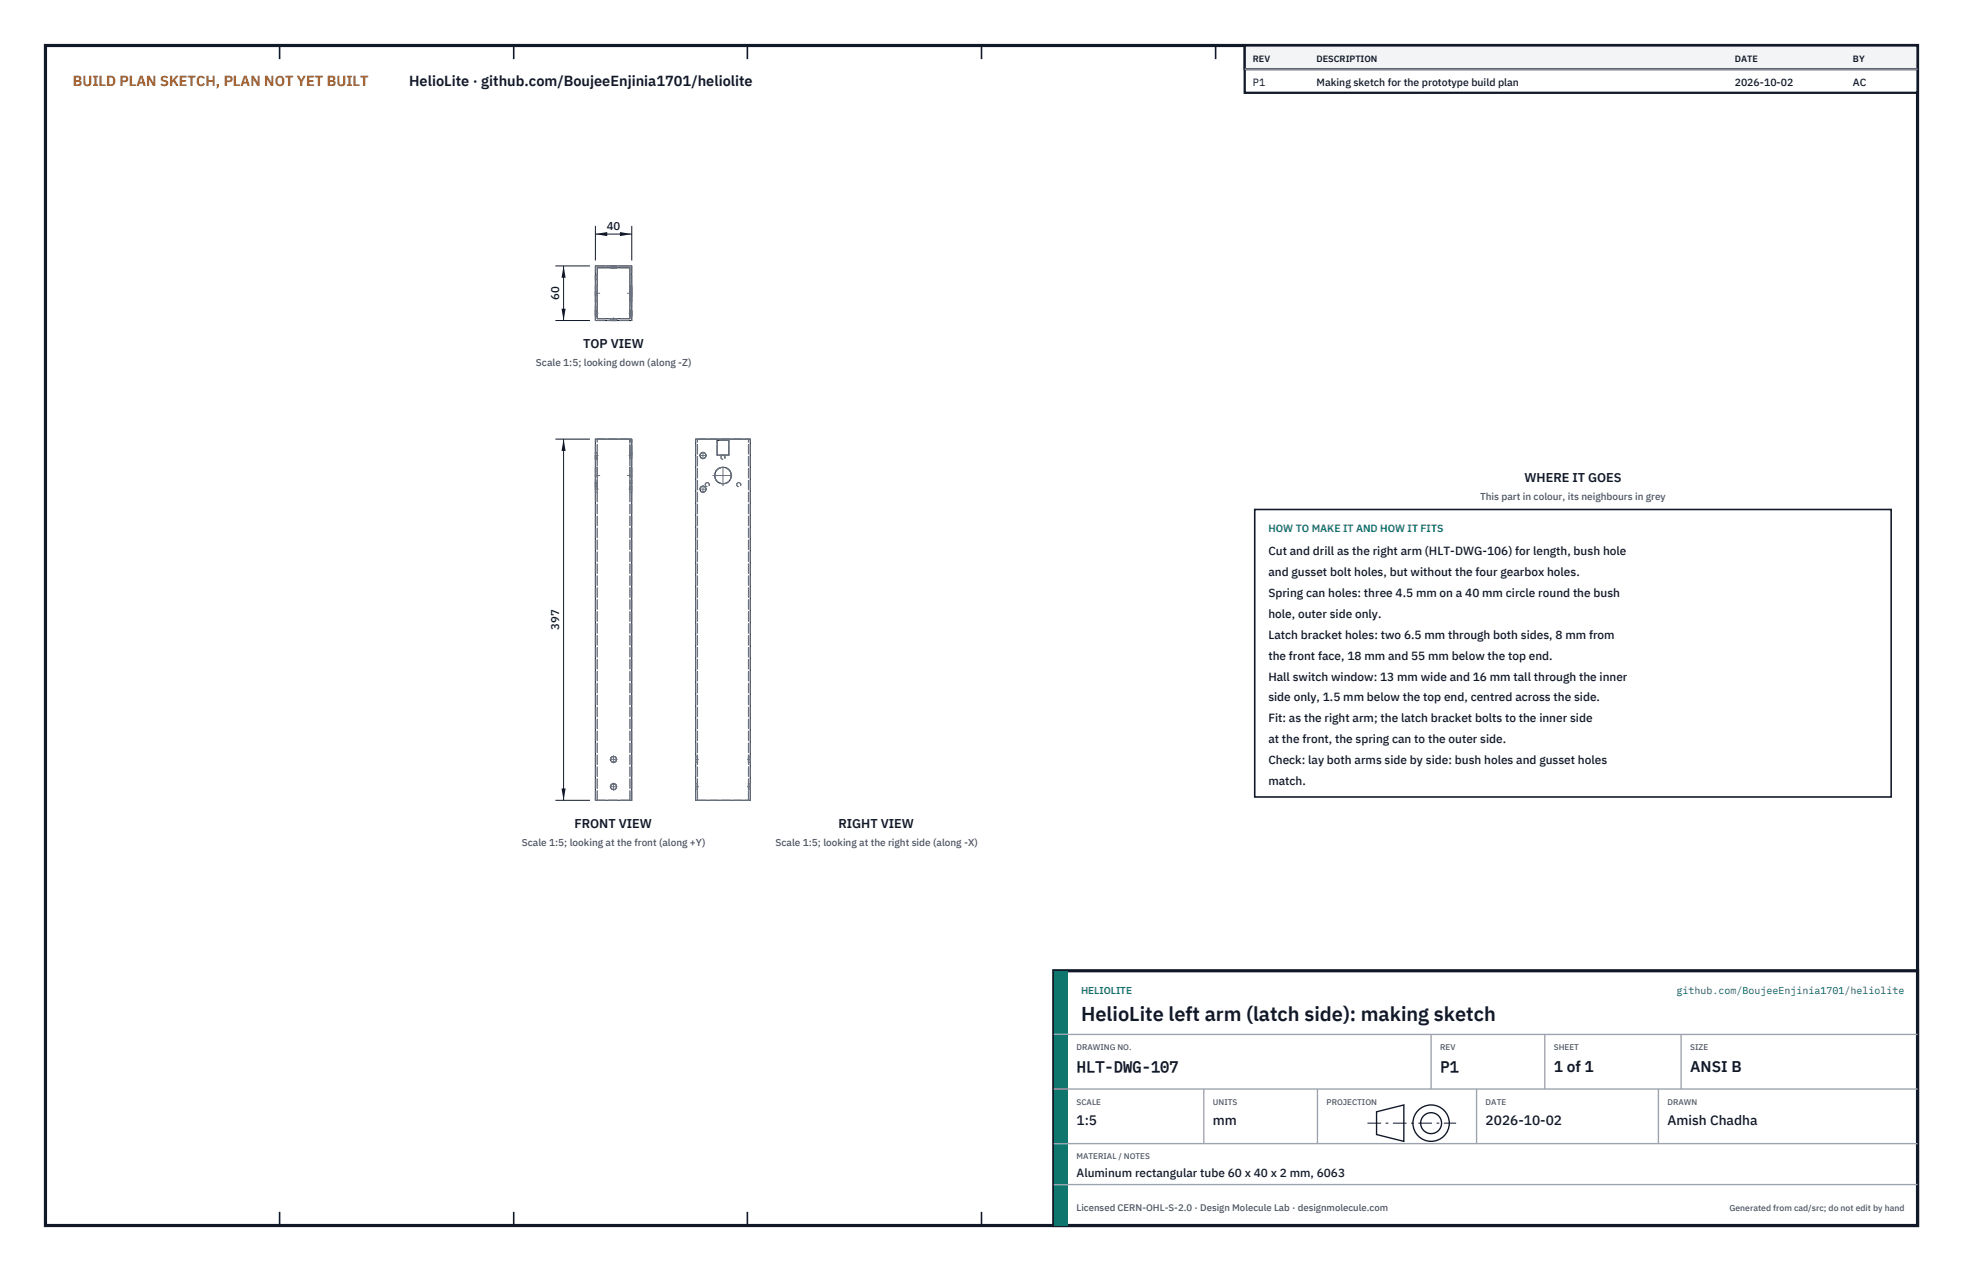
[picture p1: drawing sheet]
<svg xmlns="http://www.w3.org/2000/svg" width="432mm" height="279mm" viewBox="0 0 432 279" stroke-linecap="round" stroke-linejoin="round" font-family="sans-serif">
<defs><g id="words">
<text font-size="4.4" fill="#111827" x="237.8" y="224.4">HelioLite left arm (latch side): making sketch</text>
<g font-size="3.4" fill="#111827">
<text x="236.8" y="235.6">HLT-DWG-107</text>
<text x="316.8" y="235.6">P1</text>
<text x="341.8" y="235.6">1 of 1</text>
<text x="371.8" y="235.6">ANSI B</text>
</g>
<text font-size="3.2" fill="#b45309" x="16" y="19">BUILD PLAN SKETCH, PLAN NOT YET BUILT</text>
<text font-size="3.2" fill="#111827" x="90" y="19">HelioLite · github.com/BoujeeEnjinia1701/heliolite</text>
<g font-size="3" fill="#111827">
<text x="236.8" y="247.2">1:5</text>
<text x="266.8" y="247.2">mm</text>
<text x="326.8" y="247.2">2026-10-02</text>
<text x="366.8" y="247.2">Amish Chadha</text>
</g>
<g font-size="2.8" fill="#111827">
<text x="128.3" y="76.5">TOP VIEW</text>
<text x="335.3" y="106">WHERE IT GOES</text>
<text x="126.4" y="182">FRONT VIEW</text>
<text x="184.4" y="182">RIGHT VIEW</text>
</g>
<g font-size="2.6" fill="#111827">
<text x="279" y="122">Cut and drill as the right arm (HLT-DWG-106) for length, bush hole</text>
<text x="279" y="126.6">and gusset bolt holes, but without the four gearbox holes.</text>
<text x="279" y="131.2">Spring can holes: three 4.5 mm on a 40 mm circle round the bush</text>
<text x="279" y="135.8">hole, outer side only.</text>
<text x="279" y="140.4">Latch bracket holes: two 6.5 mm through both sides, 8 mm from</text>
<text x="279" y="145">the front face, 18 mm and 55 mm below the top end.</text>
<text x="279" y="149.6">Hall switch window: 13 mm wide and 16 mm tall through the inner</text>
<text x="279" y="154.2">side only, 1.5 mm below the top end, centred across the side.</text>
<text x="279" y="158.8">Fit: as the right arm; the latch bracket bolts to the inner side</text>
<text x="279" y="163.4">at the front, the spring can to the outer side.</text>
<text x="279" y="168">Check: lay both arms side by side: bush holes and gusset holes</text>
<text x="279" y="172.6">match.</text>
<text x="236.8" y="258.8">Aluminum rectangular tube 60 x 40 x 2 mm, 6063</text>
</g>
<g font-size="2.5" fill="#111827">
<text x="133.5" y="50.5">40</text>
<text x="123" y="66" transform="rotate(-90 123 66)">60</text>
<text x="123" y="138.4" transform="rotate(-90 123 138.4)">397</text>
</g>
<g font-size="2.3" fill="#111827">
<text x="275.6" y="18.8">P1</text>
<text x="289.6" y="18.8">Making sketch for the prototype build plan</text>
<text x="381.6" y="18.8">2026-10-02</text>
<text x="407.6" y="18.8">AC</text>
</g>
<text font-size="2.3" fill="#0f766e" x="279" y="117">HOW TO MAKE IT AND HOW IT FITS</text>
<g font-size="2.2" fill="#4b5563">
<text x="117.9" y="80.5">Scale 1:5; looking down (along -Z)</text>
<text x="325.6" y="110">This part in colour, its neighbours in grey</text>
<text x="114.8" y="186">Scale 1:5; looking at the front (along +Y)</text>
<text x="170.6" y="186">Scale 1:5; looking at the right side (along -X)</text>
</g>
<g font-size="2.2" fill="#0f766e">
<text x="237.8" y="218.4">HELIOLITE</text>
<text x="368.8" y="218.4">github.com/BoujeeEnjinia1701/heliolite</text>
</g>
<text font-size="2.1" fill="#4b5563" x="236.8" y="266.2">Licensed CERN-OHL-S-2.0 · Design Molecule Lab · designmolecule.com</text>
<g font-size="2" fill="#111827">
<text x="275.6" y="13.6">REV</text>
<text x="289.6" y="13.6">DESCRIPTION</text>
<text x="381.6" y="13.6">DATE</text>
<text x="407.6" y="13.6">BY</text>
</g>
<text font-size="1.9" fill="#4b5563" x="380.4" y="266.2">Generated from cad/src; do not edit by hand</text>
<g font-size="1.8" fill="#4b5563">
<text x="236.8" y="230.8">DRAWING NO.</text>
<text x="316.8" y="230.8">REV</text>
<text x="341.8" y="230.8">SHEET</text>
<text x="371.8" y="230.8">SIZE</text>
<text x="236.8" y="242.8">SCALE</text>
<text x="266.8" y="242.8">UNITS</text>
<text x="291.8" y="242.8">PROJECTION</text>
<text x="326.8" y="242.8">DATE</text>
<text x="366.8" y="242.8">DRAWN</text>
<text x="236.8" y="254.8">MATERIAL / NOTES</text>
</g>
</g></defs>
<path d="M10 10h411.8v259.4h-411.8z" fill="none" stroke="#111827" stroke-width=".7" stroke-linecap="butt"/>
<g fill="none" stroke="#111827" stroke-width=".35">
<path d="M61.5 10v3M113 10v3M164.4 10v3M215.9 10v3M267.4 10v3M318.9 10v3M370.3 10v3M61.5 266.4v3M113 266.4v3M164.4 266.4v3M215.9 266.4v3M267.4 266.4v3"/>
<path d="M318.9 266.4v3M370.3 266.4v3"/>
</g>
<g fill="none" stroke="#111727" stroke-width=".22">
<path d="M131 58.5h8v12h-8zM131.4 58.9h7.2v11.2h-7.2zM131 96.5h8v79.4h-8zM153 96.5h12v79.4h-12zM157.7 96.8h2.6v3.2h-2.6z"/>
<circle cx="154.6" cy="100.1" r=".65"/>
<circle cx="154.6" cy="107.5" r=".65"/>
<circle cx="159" cy="104.5" r="1.81"/>
<circle cx="135" cy="172.9" r=".65"/>
<circle cx="135" cy="166.9" r=".65"/>
</g>
<g fill="none" stroke="#6a7180" stroke-width=".22" stroke-dasharray="2.1 .5">
<path d="M131 58.5h8M134.3 58.5h.7M134.3 58.9h.7M134.3 58.9v-.4M135 58.5h.6M135 58.9h.6M135.6 58.5h-1.3M135.6 58.9h-1.3M135.6 58.9v-.4M138.6 58.9h-7.2M131 70.5v-12M131 61v.5"/>
<path d="M131 61.5v-.9M131 60.6v.4M131 64.5v1.8M131 66.3v-3.6M131 62.7v1.8M131 64.5v.4M131 64.9v-.9M131 64v.5M131 67.9v.5M131 68.4v-.9M131 67.5v.4M131 68.9v.6"/>
<path d="M131 69.5v-1.3M131 68.2v.7M131 70.5h8M131 61.5h.4M131 60.6h.4M131 64.9h.4M131 64h.4M131 68.4h.4M131 67.5h.4M131 69.5h.4M131 68.2h.4M131.4 70.1v-11.2"/>
<path d="M131.4 61v.5M131.4 61.5v-.9M131.4 60.6v.4M131.4 64.5v1.8M131.4 66.3v-3.6M131.4 62.7v1.8M131.4 64.5v.4M131.4 64.9v-.9M131.4 64v.5M131.4 67.9v.5M131.4 68.4v-.9M131.4 67.5v.4"/>
<path d="M131.4 68.9v.6M131.4 69.5v-1.3M131.4 68.2v.7M131.4 62.7h-.4M131.4 66.3h-.4M134.3 70.5h.7M134.3 70.1h.7M134.3 70.5v-.4M135 70.5h.6M135 70.1h.6M135.6 70.5h-1.3M135.6 70.1h-1.3"/>
<path d="M135.6 70.5v-.4M138.6 70.1h-7.2M138.6 70.1v-11.2M138.6 64.5v1.8M138.6 66.3v-3.6M138.6 62.7v1.8M138.6 63.2v2.6M138.6 68.9v.6M138.6 69.5v-1.3M138.6 68.2v.7M138.6 63.2h.4M138.6 65.8h.4"/>
<path d="M138.6 69.5h.4M138.6 68.2h.4M139 70.5v-12M139 64.5v1.8M139 66.3v-3.6M139 62.7v1.8M139 63.2v2.6M139 68.9v.6M139 69.5v-1.3M139 68.2v.7M139 62.7h-.4M139 66.3h-.4"/>
<path d="M131 99.5v1.3M131 96.5h8M131 99.5h.4M131.4 99.5v1.3M138.6 96.5h-7.2M138.6 99.5v1.3M138.6 96.8h.4M138.6 99.5h.4M139 99.5v1.3M153 96.5h12M153.4 96.5h11.2M160.3 96.8h-2.6"/>
<path d="M131 106.1v.9M131 107v-.9M131 106.3v-3.6M131 102.7v3.6M131 100.1v.9M131 101v-.9M131 106.9v1.3M131 108.2v-1.3M131 100.8v-1.3M131 106.1h.4M131 100.1h.4M131 106.9h.4"/>
<path d="M131 107h.4M131 101h.4M131 108.2h.4M131 100.8h.4M131.4 106.1v.9M131.4 107v-.9M131.4 106.3h-.4M131.4 106.3v-3.6M131.4 102.7v3.6M131.4 100.1v.9M131.4 101v-.9M131.4 106.9v1.3"/>
<path d="M131.4 108.2v-1.3M131.4 100.8v-1.3M131.4 102.7h-.4M138.6 106.3v-3.6M138.6 102.7v3.6M138.6 100v-3.2M138.6 106.9v1.3M138.6 108.2v-1.3M138.6 100.8v-1.3M138.6 100h.4M138.6 106.9h.4M138.6 108.2h.4"/>
<path d="M138.6 100.8h.4M139 106.3v-3.6M139 102.7v3.6M139 100v-3.2M139 106.9v1.3M139 108.2v-1.3M139 100.8v-1.3M139 106.3h-.4M139 102.7h-.4M157.7 100v-3.2M160.3 100h-2.6M160.3 100v-3.2"/>
<path d="M131 175.9v-79.4M131 175.9h8M131.4 175.9v-79.4M138.6 175.9h-7.2M138.6 175.9v-79.4M139 175.9v-79.4M153 175.9v-79.4M153 175.9h12M153 172.3v1.3M153 173.6v-1.3M153 166.3v1.3M153 167.6v-1.3"/>
<path d="M153 172.3h.4M153 166.3h.4M153 173.6h.4M153 167.6h.4M153.4 175.9h11.2M153.4 172.3v1.3M153.4 173.6v-1.3M153.4 166.3v1.3M153.4 167.6v-1.3M153.4 175.9v-79.4M164.6 175.9v-79.4M164.6 172.3v1.3"/>
<path d="M164.6 173.6v-1.3M164.6 166.3v1.3M164.6 167.6v-1.3M164.6 172.3h.4M164.6 166.3h.4M164.6 173.6h.4M164.6 167.6h.4M165 175.9v-79.4M165 172.3v1.3M165 173.6v-1.3M165 166.3v1.3M165 167.6v-1.3"/>
<circle cx="154.6" cy="100.1" r=".65"/>
<circle cx="154.6" cy="107.5" r=".65"/>
<circle cx="155.6" cy="106.5" r=".45"/>
<circle cx="159" cy="104.5" r="1.81"/>
<circle cx="159" cy="100.5" r=".45"/>
<circle cx="162.5" cy="106.5" r=".45"/>
<circle cx="135" cy="172.9" r=".65"/>
<circle cx="135" cy="166.9" r=".65"/>
</g>
<g fill="none" stroke="#6a7180" stroke-width=".22" stroke-dasharray="4.2 .5 0 .5">
<path d="M135 59.1v-.6M131 68.9h.6M131.9 64.5h-.9M135 70.5v-.7M138.3 68.9h.7M139 64.5h-1M131 107.5h.6M131 100.1h.6M131.9 104.5h-.9M138.3 107.5h.7M138.3 100.1h.7M139 104.5h-1"/>
<path d="M153.8 107.5h1.6M153.8 100.1h1.6M154.6 108.3v-1.6M154.6 100.9v-1.6M156.8 104.5h4.5M159 106.8v-4.5M134.2 172.9h1.6M134.2 166.9h1.6M135 173.7v-1.6M135 167.7v-1.6M153 172.9h.7M153 166.9h.7"/>
<path d="M164.4 172.9h.6M164.4 166.9h.6"/>
</g>
<path d="M131 49.7v7.6M131 51.5h8M139 49.7v7.6" fill="none" stroke="#111827" stroke-width=".22"/>
<path d="M131 51.5l2.6-.5v.9zM136.4 51v.9l2.6-.4z" fill="#111827"/>
<path d="M122.2 58.5h7.6M124 58.5v12M122.2 70.5h7.6" fill="none" stroke="#111827" stroke-width=".22"/>
<path d="M124 58.5l-.5 2.6h.9zM123.5 67.9h.9l-.4 2.6z" fill="#111827"/>
<path d="M122.2 96.5h7.6M124 96.5v79.4M122.2 175.9h7.6" fill="none" stroke="#111827" stroke-width=".22"/>
<path d="M124 96.5l-.5 2.6h.9zM123.5 173.3h.9l-.4 2.6z" fill="#111827"/>
<path d="M276 112h140v63.2h-140z" fill="#fff" stroke="#111827" stroke-width=".35"/>
<path d="M273.8 10h148v10.4h-148z" fill="#fff" stroke="#111827" stroke-width=".5"/>
<path d="M273.8 10h148v5.2h-148z" fill="#f3f4f6" stroke="#111827" stroke-width=".5"/>
<path d="M273.8 15.2h148" fill="none" stroke="#9ca3af" stroke-width=".3"/>
<path d="M231.8 213.4h190v56h-190z" fill="#fff" stroke="#111827" stroke-width=".7" stroke-linecap="butt"/>
<path d="M231.8 213.4h3v56h-3z" fill="#0f766e"/>
<path d="M231.8 227.4h190M231.8 239.4h190M264.8 239.4v12M289.8 239.4v12M314.8 227.4v12M324.8 239.4v12M339.8 227.4v12M364.8 239.4v12M369.8 227.4v12M231.8 251.4h190M231.8 260.4h190" fill="none" stroke="#9ca3af" stroke-width=".3"/>
<g fill="none" stroke="#111827" stroke-width=".3">
<path d="M302.8 244.4l6-1.5v8l-6-1.5z"/>
<circle cx="314.8" cy="246.9" r="4"/>
<circle cx="314.8" cy="246.9" r="2.3"/>
</g>
<path d="M300.8 246.9h19.5" fill="none" stroke="#111827" stroke-width=".22" stroke-dasharray="3 1 .6 1" stroke-linecap="butt"/>
<use href="#words"/>
</svg>
